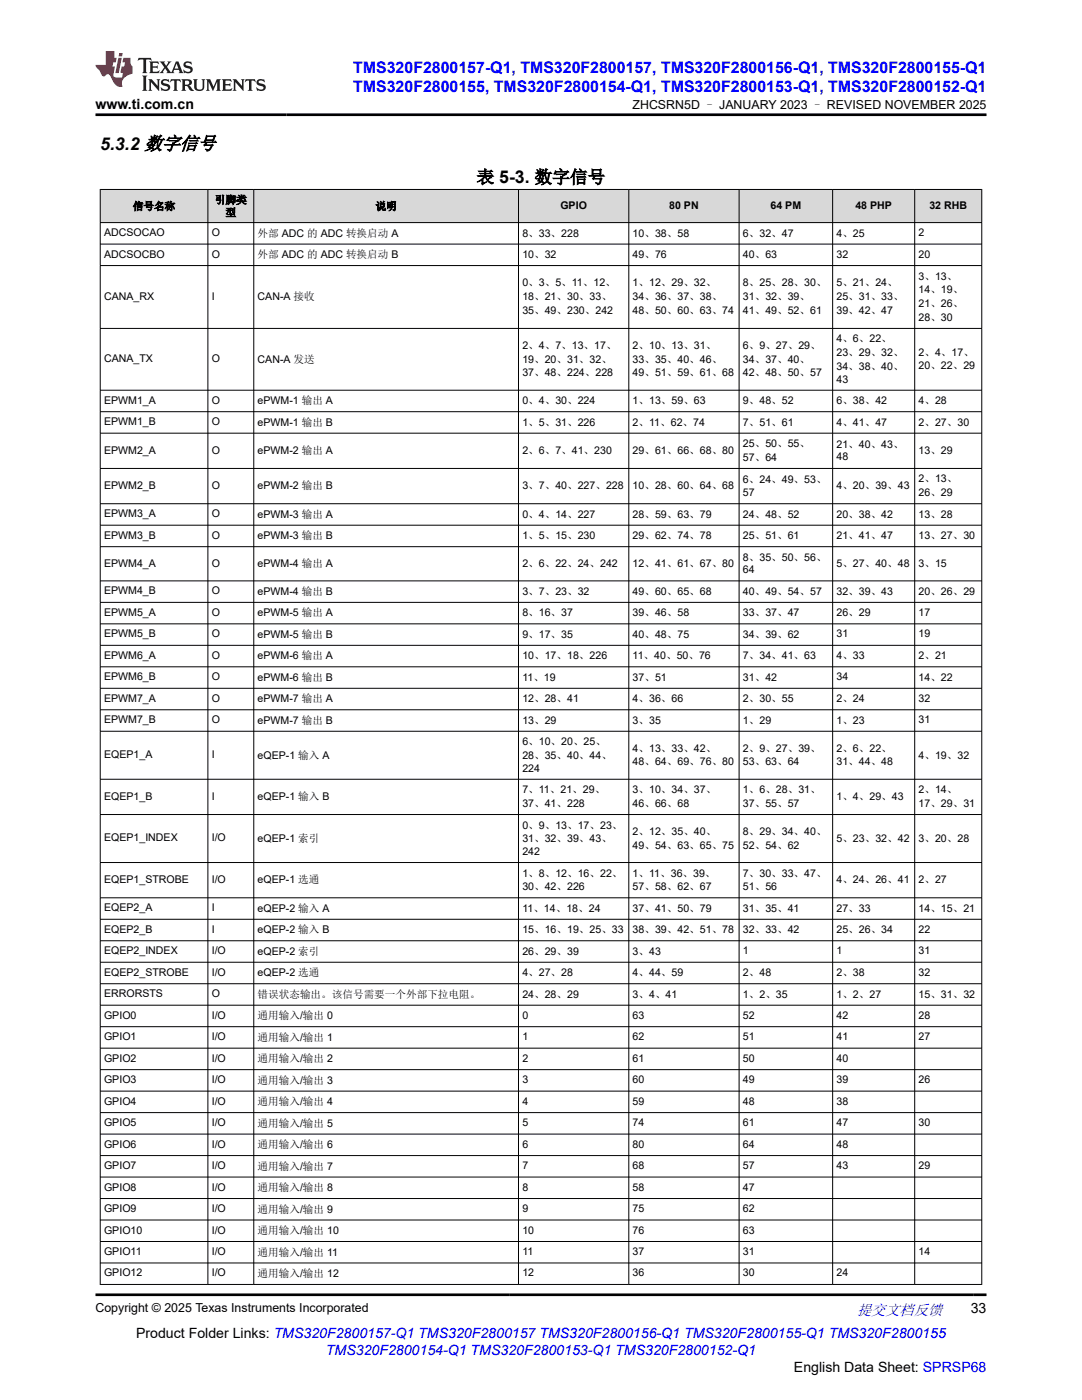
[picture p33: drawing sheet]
<svg xmlns="http://www.w3.org/2000/svg" width="216mm" height="279mm" viewBox="0 0 216 279" stroke-linecap="round" stroke-linejoin="round" font-family="sans-serif">
<defs><g id="words">
<g font-size="3.5">
<text x="20" y="29.8">5.3.2 数字信号</text>
<text x="95.1" y="36.5">表 5-3. 数字信号</text>
</g>
<g font-size="3.2" fill="#00f">
<text x="70.5" y="14.5">TMS320F2800157-Q1, TMS320F2800157, TMS320F2800156-Q1, TMS320F2800155-Q1</text>
<text x="70.5" y="18.3">TMS320F2800155, TMS320F2800154-Q1, TMS320F2800153-Q1, TMS320F2800152-Q1</text>
</g>
<text font-size="3" fill="#00f" x="171" y="262.4">提交文档反馈</text>
<g font-size="2.8">
<text x="19" y="21.7">www.ti.com.cn</text>
<text x="193.7" y="262.1">33</text>
<text x="27.2" y="266.9">Product Folder Links: TMS320F2800157-Q1 TMS320F2800157 TMS320F2800156-Q1 TMS320F2800155-Q1 TMS320F2800155</text>
<text x="158.4" y="273.7">English Data Sheet: SPRSP68</text>
</g>
<text font-size="2.8" fill="#00f" x="65" y="270.3">TMS320F2800154-Q1 TMS320F2800153-Q1 TMS320F2800152-Q1</text>
<g font-size="2.5">
<text x="126.2" y="21.8">ZHCSRN5D – JANUARY 2023 – REVISED NOVEMBER 2025</text>
<text x="19" y="261.8">Copyright © 2025 Texas Instruments Incorporated</text>
</g>
<g font-size="2.1">
<text x="26.5" y="41.9">信号名称</text>
<text x="42.9" y="40.6">引脚类</text>
<text x="74.9" y="41.9">说明</text>
<text x="111.8" y="41.7">GPIO</text>
<text x="133.5" y="41.7">80 PN</text>
<text x="153.8" y="41.7">64 PM</text>
<text x="170.7" y="41.7">48 PHP</text>
<text x="185.4" y="41.7">32 RHB</text>
<text x="20.8" y="47.1">ADCSOCAO</text>
<text x="42.2" y="47.1">O</text>
<text x="45" y="43.1">型</text>
<text x="51.4" y="47.2">外部 ADC 的 ADC 转换启动 A</text>
<text x="104.2" y="47.2">8、33、228</text>
<text x="126.2" y="47.2">10、38、58</text>
<text x="148.2" y="47.2">6、32、47</text>
<text x="166.9" y="47.2">4、25</text>
<text x="183.3" y="47.1">2</text>
<text x="20.8" y="51.4">ADCSOCBO</text>
<text x="42.2" y="51.4">O</text>
<text x="51.4" y="51.5">外部 ADC 的 ADC 转换启动 B</text>
<text x="104.2" y="51.5">10、32</text>
<text x="126.2" y="51.5">49、76</text>
<text x="148.2" y="51.5">40、63</text>
<text x="166.9" y="51.4">32</text>
<text x="183.3" y="51.4">20</text>
<text x="20.8" y="59.8">CANA_RX</text>
<text x="42.2" y="59.8">I</text>
<text x="51.4" y="59.9">CAN-A 接收</text>
<text x="104.2" y="57.2">0、3、5、11、12、</text>
<text x="104.2" y="59.9">18、21、30、33、</text>
<text x="126.2" y="57.2">1、12、29、32、</text>
<text x="126.2" y="59.9">34、36、37、38、</text>
<text x="148.2" y="57.2">8、25、28、30、</text>
<text x="148.2" y="59.9">31、32、39、</text>
<text x="166.9" y="57.2">5、21、24、</text>
<text x="166.9" y="59.9">25、31、33、</text>
<text x="183.3" y="55.8">3、13、</text>
<text x="183.3" y="58.6">14、19、</text>
<text x="104.2" y="62.7">35、49、230、242</text>
<text x="126.2" y="62.7">48、50、60、63、74</text>
<text x="148.2" y="62.7">41、49、52、61</text>
<text x="166.9" y="62.7">39、42、47</text>
<text x="183.3" y="61.3">21、26、</text>
<text x="183.3" y="64.1">28、30</text>
<text x="104.2" y="69.6">2、4、7、13、17、</text>
<text x="126.2" y="69.6">2、10、13、31、</text>
<text x="148.2" y="69.6">6、9、27、29、</text>
<text x="166.9" y="68.3">4、6、22、</text>
<text x="166.9" y="71.1">23、29、32、</text>
<text x="183.3" y="71">2、4、17、</text>
<text x="20.8" y="72.3">CANA_TX</text>
<text x="42.2" y="72.3">O</text>
<text x="51.4" y="72.4">CAN-A 发送</text>
<text x="104.2" y="72.4">19、20、31、32、</text>
<text x="104.2" y="75.1">37、48、224、228</text>
<text x="126.2" y="72.4">33、35、40、46、</text>
<text x="126.2" y="75.1">49、51、59、61、68</text>
<text x="148.2" y="72.4">34、37、40、</text>
<text x="148.2" y="75.1">42、48、50、57</text>
<text x="166.9" y="73.8">34、38、40、</text>
<text x="166.9" y="76.4">43</text>
<text x="183.3" y="73.7">20、22、29</text>
<text x="20.8" y="80.6">EPWM1_A</text>
<text x="42.2" y="80.6">O</text>
<text x="51.4" y="80.7">ePWM-1 输出 A</text>
<text x="104.2" y="80.7">0、4、30、224</text>
<text x="126.2" y="80.7">1、13、59、63</text>
<text x="148.2" y="80.7">9、48、52</text>
<text x="166.9" y="80.7">6、38、42</text>
<text x="183.3" y="80.7">4、28</text>
<text x="20.8" y="84.9">EPWM1_B</text>
<text x="42.2" y="84.9">O</text>
<text x="51.4" y="85">ePWM-1 输出 B</text>
<text x="104.2" y="85">1、5、31、226</text>
<text x="126.2" y="85">2、11、62、74</text>
<text x="148.2" y="85">7、51、61</text>
<text x="148.2" y="89.2">25、50、55、</text>
<text x="166.9" y="85">4、41、47</text>
<text x="166.9" y="89.4">21、40、43、</text>
<text x="183.3" y="85">2、27、30</text>
<text x="20.8" y="90.5">EPWM2_A</text>
<text x="42.2" y="90.5">O</text>
<text x="51.4" y="90.6">ePWM-2 输出 A</text>
<text x="104.2" y="90.6">2、6、7、41、230</text>
<text x="126.2" y="90.6">29、61、66、68、80</text>
<text x="148.2" y="92">57、64</text>
<text x="166.9" y="91.9">48</text>
<text x="183.3" y="90.6">13、29</text>
<text x="20.8" y="97.6">EPWM2_B</text>
<text x="42.2" y="97.6">O</text>
<text x="51.4" y="97.7">ePWM-2 输出 B</text>
<text x="104.2" y="97.7">3、7、40、227、228</text>
<text x="126.2" y="97.7">10、28、60、64、68</text>
<text x="148.2" y="96.4">6、24、49、53、</text>
<text x="148.2" y="98.9">57</text>
<text x="166.9" y="97.7">4、20、39、43</text>
<text x="183.3" y="96.3">2、13、</text>
<text x="183.3" y="99">26、29</text>
<text x="20.8" y="103.2">EPWM3_A</text>
<text x="20.8" y="107.5">EPWM3_B</text>
<text x="42.2" y="103.2">O</text>
<text x="42.2" y="107.5">O</text>
<text x="51.4" y="103.3">ePWM-3 输出 A</text>
<text x="51.4" y="107.6">ePWM-3 输出 B</text>
<text x="104.2" y="103.3">0、4、14、227</text>
<text x="104.2" y="107.6">1、5、15、230</text>
<text x="126.2" y="103.3">28、59、63、79</text>
<text x="126.2" y="107.6">29、62、74、78</text>
<text x="148.2" y="103.3">24、48、52</text>
<text x="148.2" y="107.6">25、51、61</text>
<text x="166.9" y="103.3">20、38、42</text>
<text x="166.9" y="107.6">21、41、47</text>
<text x="183.3" y="103.3">13、28</text>
<text x="183.3" y="107.6">13、27、30</text>
<text x="20.8" y="113.1">EPWM4_A</text>
<text x="42.2" y="113.1">O</text>
<text x="51.4" y="113.2">ePWM-4 输出 A</text>
<text x="104.2" y="113.2">2、6、22、24、242</text>
<text x="126.2" y="113.2">12、41、61、67、80</text>
<text x="148.2" y="111.9">8、35、50、56、</text>
<text x="166.9" y="113.2">5、27、40、48</text>
<text x="183.3" y="113.2">3、15</text>
<text x="20.8" y="118.6">EPWM4_B</text>
<text x="42.2" y="118.6">O</text>
<text x="51.4" y="118.7">ePWM-4 输出 B</text>
<text x="104.2" y="118.7">3、7、23、32</text>
<text x="126.2" y="118.7">49、60、65、68</text>
<text x="148.2" y="114.4">64</text>
<text x="148.2" y="118.7">40、49、54、57</text>
<text x="166.9" y="118.7">32、39、43</text>
<text x="183.3" y="118.7">20、26、29</text>
<text x="20.8" y="122.9">EPWM5_A</text>
<text x="42.2" y="122.9">O</text>
<text x="51.4" y="123">ePWM-5 输出 A</text>
<text x="104.2" y="123">8、16、37</text>
<text x="126.2" y="123">39、46、58</text>
<text x="148.2" y="123">33、37、47</text>
<text x="166.9" y="123">26、29</text>
<text x="183.3" y="122.9">17</text>
<text x="20.8" y="127.2">EPWM5_B</text>
<text x="20.8" y="131.5">EPWM6_A</text>
<text x="42.2" y="127.2">O</text>
<text x="42.2" y="131.5">O</text>
<text x="51.4" y="127.3">ePWM-5 输出 B</text>
<text x="51.4" y="131.6">ePWM-6 输出 A</text>
<text x="104.2" y="127.3">9、17、35</text>
<text x="104.2" y="131.6">10、17、18、226</text>
<text x="126.2" y="127.3">40、48、75</text>
<text x="126.2" y="131.6">11、40、50、76</text>
<text x="148.2" y="127.3">34、39、62</text>
<text x="148.2" y="131.6">7、34、41、63</text>
<text x="166.9" y="127.2">31</text>
<text x="166.9" y="131.6">4、33</text>
<text x="183.3" y="127.2">19</text>
<text x="183.3" y="131.6">2、21</text>
<text x="20.8" y="135.8">EPWM6_B</text>
<text x="42.2" y="135.8">O</text>
<text x="51.4" y="135.9">ePWM-6 输出 B</text>
<text x="104.2" y="135.9">11、19</text>
<text x="126.2" y="135.9">37、51</text>
<text x="148.2" y="135.9">31、42</text>
<text x="166.9" y="135.8">34</text>
<text x="183.3" y="135.9">14、22</text>
<text x="20.8" y="140.1">EPWM7_A</text>
<text x="42.2" y="140.1">O</text>
<text x="51.4" y="140.2">ePWM-7 输出 A</text>
<text x="104.2" y="140.2">12、28、41</text>
<text x="126.2" y="140.2">4、36、66</text>
<text x="148.2" y="140.2">2、30、55</text>
<text x="166.9" y="140.2">2、24</text>
<text x="183.3" y="140.1">32</text>
<text x="20.8" y="144.3">EPWM7_B</text>
<text x="42.2" y="144.3">O</text>
<text x="51.4" y="144.4">ePWM-7 输出 B</text>
<text x="104.2" y="144.4">13、29</text>
<text x="104.2" y="148.7">6、10、20、25、</text>
<text x="126.2" y="144.4">3、35</text>
<text x="148.2" y="144.4">1、29</text>
<text x="166.9" y="144.4">1、23</text>
<text x="183.3" y="144.3">31</text>
<text x="20.8" y="151.3">EQEP1_A</text>
<text x="42.2" y="151.3">I</text>
<text x="51.4" y="151.4">eQEP-1 输入 A</text>
<text x="104.2" y="151.5">28、35、40、44、</text>
<text x="104.2" y="154">224</text>
<text x="126.2" y="150">4、13、33、42、</text>
<text x="126.2" y="152.8">48、64、69、76、80</text>
<text x="148.2" y="150">2、9、27、39、</text>
<text x="148.2" y="152.8">53、63、64</text>
<text x="166.9" y="150">2、6、22、</text>
<text x="166.9" y="152.8">31、44、48</text>
<text x="183.3" y="151.4">4、19、32</text>
<text x="20.8" y="159.6">EQEP1_B</text>
<text x="42.2" y="159.6">I</text>
<text x="51.4" y="159.7">eQEP-1 输入 B</text>
<text x="104.2" y="158.3">7、11、21、29、</text>
<text x="104.2" y="161.1">37、41、228</text>
<text x="126.2" y="158.3">3、10、34、37、</text>
<text x="126.2" y="161.1">46、66、68</text>
<text x="148.2" y="158.3">1、6、28、31、</text>
<text x="148.2" y="161.1">37、55、57</text>
<text x="166.9" y="159.7">1、4、29、43</text>
<text x="183.3" y="158.3">2、14、</text>
<text x="183.3" y="161.1">17、29、31</text>
<text x="20.8" y="167.9">EQEP1_INDEX</text>
<text x="42.2" y="167.9">I/O</text>
<text x="104.2" y="165.4">0、9、13、17、23、</text>
<text x="126.2" y="166.6">2、12、35、40、</text>
<text x="148.2" y="166.6">8、29、34、40、</text>
<text x="51.4" y="168">eQEP-1 索引</text>
<text x="104.2" y="168.1">31、32、39、43、</text>
<text x="104.2" y="170.6">242</text>
<text x="126.2" y="169.4">49、54、63、65、75</text>
<text x="148.2" y="169.4">52、54、62</text>
<text x="166.9" y="168">5、23、32、42</text>
<text x="183.3" y="168">3、20、28</text>
<text x="20.8" y="176.2">EQEP1_STROBE</text>
<text x="42.2" y="176.2">I/O</text>
<text x="51.4" y="176.3">eQEP-1 选通</text>
<text x="104.2" y="174.9">1、8、12、16、22、</text>
<text x="104.2" y="177.7">30、42、226</text>
<text x="126.2" y="174.9">1、11、36、39、</text>
<text x="126.2" y="177.7">57、58、62、67</text>
<text x="148.2" y="174.9">7、30、33、47、</text>
<text x="148.2" y="177.7">51、56</text>
<text x="166.9" y="176.3">4、24、26、41</text>
<text x="183.3" y="176.3">2、27</text>
<text x="20.8" y="181.9">EQEP2_A</text>
<text x="42.2" y="181.9">I</text>
<text x="51.4" y="182">eQEP-2 输入 A</text>
<text x="104.2" y="182">11、14、18、24</text>
<text x="126.2" y="182">37、41、50、79</text>
<text x="148.2" y="182">31、35、41</text>
<text x="166.9" y="182">27、33</text>
<text x="183.3" y="182">14、15、21</text>
<text x="20.8" y="186.2">EQEP2_B</text>
<text x="20.8" y="190.4">EQEP2_INDEX</text>
<text x="42.2" y="186.2">I</text>
<text x="42.2" y="190.4">I/O</text>
<text x="51.4" y="186.3">eQEP-2 输入 B</text>
<text x="51.4" y="190.5">eQEP-2 索引</text>
<text x="104.2" y="186.3">15、16、19、25、33</text>
<text x="104.2" y="190.5">26、29、39</text>
<text x="126.2" y="186.3">38、39、42、51、78</text>
<text x="126.2" y="190.5">3、43</text>
<text x="148.2" y="186.3">32、33、42</text>
<text x="148.2" y="190.4">1</text>
<text x="166.9" y="186.3">25、26、34</text>
<text x="166.9" y="190.4">1</text>
<text x="183.3" y="186.2">22</text>
<text x="183.3" y="190.4">31</text>
<text x="20.8" y="194.7">EQEP2_STROBE</text>
<text x="42.2" y="194.7">I/O</text>
<text x="51.4" y="194.8">eQEP-2 选通</text>
<text x="104.2" y="194.8">4、27、28</text>
<text x="126.2" y="194.8">4、44、59</text>
<text x="148.2" y="194.8">2、48</text>
<text x="166.9" y="194.8">2、38</text>
<text x="183.3" y="194.7">32</text>
<text x="20.8" y="199">ERRORSTS</text>
<text x="20.8" y="203.3">GPIO0</text>
<text x="42.2" y="199">O</text>
<text x="42.2" y="203.3">I/O</text>
<text x="51.4" y="199.2">错误状态输出。该信号需要一个外部下拉电阻。</text>
<text x="51.4" y="203.4">通用输入/输出 0</text>
<text x="104.2" y="199.1">24、28、29</text>
<text x="104.2" y="203.3">0</text>
<text x="126.2" y="199.1">3、4、41</text>
<text x="126.2" y="203.3">63</text>
<text x="148.2" y="199.1">1、2、35</text>
<text x="148.2" y="203.3">52</text>
<text x="166.9" y="199.1">1、2、27</text>
<text x="166.9" y="203.3">42</text>
<text x="183.3" y="199.1">15、31、32</text>
<text x="183.3" y="203.3">28</text>
<text x="20.8" y="207.6">GPIO1</text>
<text x="42.2" y="207.6">I/O</text>
<text x="51.4" y="207.7">通用输入/输出 1</text>
<text x="104.2" y="207.6">1</text>
<text x="126.2" y="207.6">62</text>
<text x="148.2" y="207.6">51</text>
<text x="166.9" y="207.6">41</text>
<text x="183.3" y="207.6">27</text>
<text x="20.8" y="211.9">GPIO2</text>
<text x="42.2" y="211.9">I/O</text>
<text x="51.4" y="212">通用输入/输出 2</text>
<text x="104.2" y="211.9">2</text>
<text x="126.2" y="211.9">61</text>
<text x="148.2" y="211.9">50</text>
<text x="166.9" y="211.9">40</text>
<text x="20.8" y="216.2">GPIO3</text>
<text x="20.8" y="220.4">GPIO4</text>
<text x="42.2" y="216.2">I/O</text>
<text x="42.2" y="220.4">I/O</text>
<text x="51.4" y="216.3">通用输入/输出 3</text>
<text x="51.4" y="220.6">通用输入/输出 4</text>
<text x="104.2" y="216.2">3</text>
<text x="104.2" y="220.4">4</text>
<text x="126.2" y="216.2">60</text>
<text x="126.2" y="220.4">59</text>
<text x="148.2" y="216.2">49</text>
<text x="148.2" y="220.4">48</text>
<text x="166.9" y="216.2">39</text>
<text x="166.9" y="220.4">38</text>
<text x="183.3" y="216.2">26</text>
<text x="20.8" y="224.7">GPIO5</text>
<text x="42.2" y="224.7">I/O</text>
<text x="51.4" y="224.8">通用输入/输出 5</text>
<text x="104.2" y="224.7">5</text>
<text x="126.2" y="224.7">74</text>
<text x="148.2" y="224.7">61</text>
<text x="166.9" y="224.7">47</text>
<text x="183.3" y="224.7">30</text>
<text x="20.8" y="229">GPIO6</text>
<text x="20.8" y="233.3">GPIO7</text>
<text x="42.2" y="229">I/O</text>
<text x="42.2" y="233.3">I/O</text>
<text x="51.4" y="229.1">通用输入/输出 6</text>
<text x="51.4" y="233.4">通用输入/输出 7</text>
<text x="104.2" y="229">6</text>
<text x="104.2" y="233.3">7</text>
<text x="126.2" y="229">80</text>
<text x="126.2" y="233.3">68</text>
<text x="148.2" y="229">64</text>
<text x="148.2" y="233.3">57</text>
<text x="166.9" y="229">48</text>
<text x="166.9" y="233.3">43</text>
<text x="183.3" y="233.3">29</text>
<text x="20.8" y="237.6">GPIO8</text>
<text x="42.2" y="237.6">I/O</text>
<text x="51.4" y="237.7">通用输入/输出 8</text>
<text x="104.2" y="237.6">8</text>
<text x="126.2" y="237.6">58</text>
<text x="148.2" y="237.6">47</text>
<text x="20.8" y="241.9">GPIO9</text>
<text x="42.2" y="241.9">I/O</text>
<text x="51.4" y="242">通用输入/输出 9</text>
<text x="104.2" y="241.9">9</text>
<text x="126.2" y="241.9">75</text>
<text x="148.2" y="241.9">62</text>
<text x="20.8" y="246.2">GPIO10</text>
<text x="20.8" y="250.5">GPIO11</text>
<text x="42.2" y="246.2">I/O</text>
<text x="42.2" y="250.5">I/O</text>
<text x="51.4" y="246.3">通用输入/输出 10</text>
<text x="51.4" y="250.6">通用输入/输出 11</text>
<text x="104.2" y="246.2">10</text>
<text x="104.2" y="250.5">11</text>
<text x="126.2" y="246.2">76</text>
<text x="126.2" y="250.5">37</text>
<text x="148.2" y="246.2">63</text>
<text x="148.2" y="250.5">31</text>
<text x="183.3" y="250.5">14</text>
<text x="20.8" y="254.7">GPIO12</text>
<text x="42.2" y="254.7">I/O</text>
<text x="51.4" y="254.9">通用输入/输出 12</text>
<text x="104.2" y="254.7">12</text>
<text x="126.2" y="254.7">36</text>
<text x="148.2" y="254.7">30</text>
<text x="166.9" y="254.7">24</text>
</g>
</g></defs>
<g fill="#d8d8d8">
<path d="M20 37.8h175.9v6.6h-175.9z" fill-rule="evenodd"/>
<path d="M20.1 37.9h21.3v6.5h-21.3z" fill-rule="evenodd"/>
<path d="M41.5 37.9h9.1v6.5h-9.1z" fill-rule="evenodd"/>
<path d="M50.7 37.9h52.7v6.5h-52.7z" fill-rule="evenodd"/>
<path d="M103.5 37.9h21.9v6.5h-21.9z" fill-rule="evenodd"/>
<path d="M125.5 37.9h21.9v6.5h-21.9z" fill-rule="evenodd"/>
<path d="M147.5 37.9h18.6v6.5h-18.6z" fill-rule="evenodd"/>
<path d="M166.2 37.9h16.3v6.5h-16.3z" fill-rule="evenodd"/>
<path d="M182.6 37.9h13.2v6.5h-13.2z" fill-rule="evenodd"/>
</g>
<g fill="none" stroke="#000" stroke-width=".2">
<path d="M19.9 37.8h176.1M20 37.7v218.7M41.5 37.7v218.7M50.6 37.7v218.7M103.5 37.7v218.7M125.5 37.7v218.7M147.5 37.7v218.7M166.1 37.7v218.7M182.5 37.7v218.7M195.9 37.7v218.7M19.9 44.4h176.1M19.9 48.7h176.1"/>
<path d="M19.9 53h176.1M19.9 65.5h176.1M19.9 77.9h176.1M19.9 82.2h176.1M19.9 86.4h176.1M19.9 93.5h176.1M19.9 100.5h176.1M19.9 104.8h176.1M19.9 109.1h176.1M19.9 115.9h176.1M19.9 120.2h176.1M19.9 124.5h176.1"/>
<path d="M19.9 128.8h176.1M19.9 133.1h176.1M19.9 137.4h176.1M19.9 141.7h176.1M19.9 145.9h176.1M19.9 155.5h176.1M19.9 162.6h176.1M19.9 172.1h176.1M19.9 179.2h176.1M19.9 183.5h176.1M19.9 187.7h176.1M19.9 192h176.1"/>
<path d="M19.9 196.3h176.1M19.9 200.6h176.1M19.9 204.9h176.1M19.9 209.2h176.1M19.9 213.5h176.1M19.9 217.8h176.1M19.9 222h176.1M19.9 226.3h176.1M19.9 230.6h176.1M19.9 234.9h176.1M19.9 239.2h176.1M19.9 243.5h176.1"/>
<path d="M19.9 247.8h176.1M19.9 252.1h176.1M19.9 256.3h176.1"/>
</g>
<path d="M27.7 11.6l-.2 .5 .5-.2h.6v.1v2.2l-.2 .4h1l-.2-.4v-2.2v-.1h.5l.5 .2-.1-.5zM29.8 12.3l.2 .4v1.5l-.2 .4h1.9l.1-.6a1.08 1.08 0 0 1-1.3 .2v-.7h.6l.4 .2v-.7l-.4 .2h-.6v-.5l.2-.2a1 1 0 0 1 1 .3l-.1-.5zM31.8 12.3l1 1.1-1 1.2h.9l-.2-.2 .4-.8 .5 .8-.2 .2h1.6l-.2-.2 .1-.5h1l.1 .5-.1 .2h.9l-.2-.3-.8-2h-.5l-1 2.2-.8-1.1 .9-1.1h-.8l.2 .2-.5 .6-.3-.6 .1-.2zM35.2 12.7l.4 1h-.8zM36.8 12.4a.65 .65 0 0 0-.2 .7 .65 .65 0 0 0 .6 .5l.7 .1 .1 .3a.79 .79 0 0 1-.7 .4 .79 .79 0 0 1-.7-.5l.1 .7 .2-.1a.93 .93 0 0 0 1.1 .1 .93 .93 0 0 0 .4-1 1.46 1.46 0 0 0-1.2-.6l-.1-.3a1.09 1.09 0 0 1 1.2 .2l-.2-.6-.1 .1-.6-.2zM28.4 15.1l.2 .4v2.2l-.2 .4h1l-.2-.4v-2.2l.2-.4zM29.6 15.8l.2 .4v1.5l-.2 .4h.8l-.3-.4v-1.3l1.7 1.8v-2l.2-.4h-.8l.2 .2 .1 1.1-1.2-1.3zM32.3 15.9a.65 .65 0 0 0-.2 .8 .65 .65 0 0 0 .7 .4l.6 .2 .1 .2a.79 .79 0 0 1-.7 .4 .79 .79 0 0 1-.7-.5l.1 .7 .2-.1a.93 .93 0 0 0 1.1 .1 .93 .93 0 0 0 .4-.9 1.46 1.46 0 0 0-1.2-.6l-.1-.4a1.09 1.09 0 0 1 1.2 .2l-.2-.6-.1 .1-.6-.1zM34.1 15.8l-.1 .6a.63 .63 0 0 1 .7-.3l.1 1.6-.3 .4h1l-.2-.4v-1.6a.66 .66 0 0 1 .8 .3l-.1-.6zM36.2 15.8l.2 .4v1.5l-.2 .4h.9l-.2-.2v-.7h.5l.1 .2a.79 .79 0 0 0 1.2 .6l-1-.9a.61 .61 0 0 0 .6-.6 .61 .61 0 0 0-.5-.7zM36.9 16.1h.2a.47 .47 0 0 1 .5 .1 .47 .47 0 0 1 .1 .5l-.2 .1-.6 .1zM38.5 15.8l.2 .2a2.27 2.27 0 0 0 .4 2 1.04 1.04 0 0 0 1.7-.7v-1.3l.2-.2h-.8l.2 .4v1.1a.6 .6 0 0 1-.6 .6 .6 .6 0 0 1-.6-.6v-1.1l.3-.4zM41.1 15.8l.2 .4v1.5l-.2 .4h.7l-.2-.4v-1.4l.9 1.9 .8-1.9v1.4l-.2 .4h1l-.3-.4v-1.5l.3-.4h-.8l-.7 1.5-.7-1.5zM44.3 15.8l.2 .4v1.5l-.2 .4h1.9l.1-.6a1.09 1.09 0 0 1-1.3 .2v-.7h.6l.4 .2v-.6l-.4 .2h-.6v-.6l.2-.1a1.01 1.01 0 0 1 1 .3l-.1-.6zM46.4 15.8l.3 .4v1.5l-.3 .4h.8l-.2-.4v-1.3l1.6 1.8v-2l.2-.4h-.7l.2 .2v1.1l-1.2-1.3zM49 15.8l-.1 .6a.63 .63 0 0 1 .8-.3v1.6l-.3 .4h1l-.2-.4v-1.6a.66 .66 0 0 1 .8 .3l-.1-.6zM51.4 15.9a.65 .65 0 0 0-.2 .8 .65 .65 0 0 0 .6 .4l.6 .2 .2 .2a.79 .79 0 0 1-.8 .4 .79 .79 0 0 1-.6-.5l.1 .7 .2-.1a.93 .93 0 0 0 1 .1 .93 .93 0 0 0 .5-.9 1.46 1.46 0 0 0-1.3-.6l-.1-.4a1.09 1.09 0 0 1 1.3 .2l-.2-.6-.2 .1-.5-.1z" fill="#231f20"/>
<path d="M21.1 10.2v2.8h-2.1l.1 .3 .9 1a.95 .95 0 0 0 .9 .9 .59 .59 0 0 1 .6-.4 .59 .59 0 0 1 .5 .4l.4 .7a1.59 1.59 0 0 0 2.1 1.4 1.61 1.61 0 0 1 1-2.3l1-.3-.1-1.5a1.59 1.59 0 0 1-.4-1.7h-1.4l-.2 .9h.5l-.1 .9h-.5l-.2 1v.2l.4 .1-.2 .9h-.6a.73 .73 0 0 1-1.1-.7l.3-1.5h-.5l.2-.9h.5l.2-.9h-.5v-1.3zM23.6 11.5l-.6 3.1h.7l.6-3.1zM23.8 10.6l-.1 .6h.7l.1-.6z" fill="#ed1c24"/>
<path d="M19 22.9h177.8M19 258.4h177.8" fill="none" stroke="#000" stroke-width=".53"/>
<use href="#words"/>
</svg>
